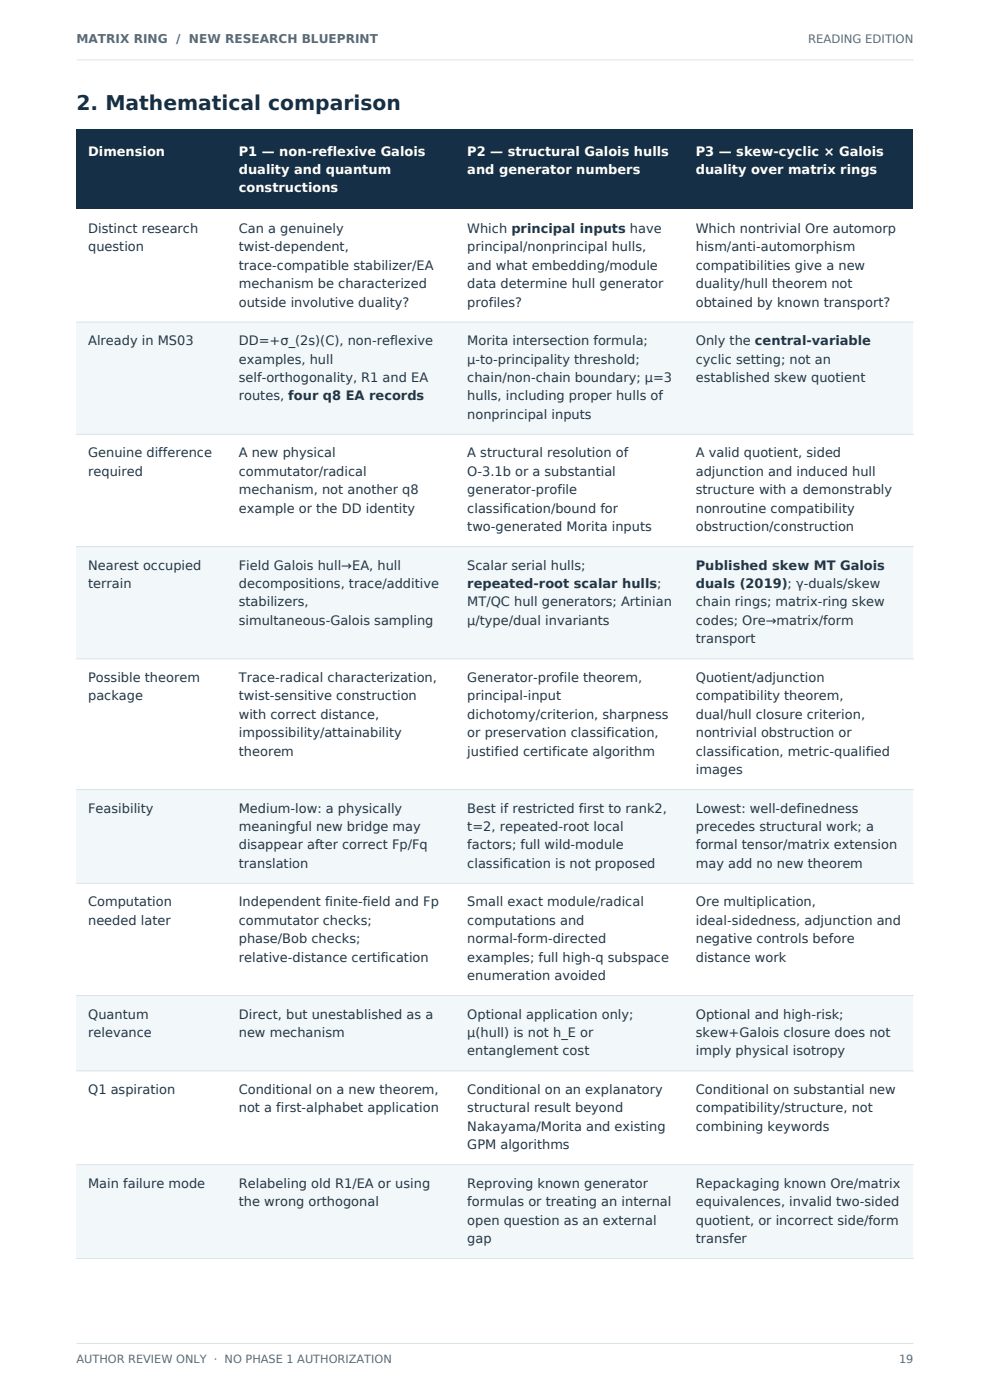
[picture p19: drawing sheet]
<svg xmlns="http://www.w3.org/2000/svg" width="210mm" height="297mm" viewBox="0 0 210 297" stroke-linecap="round" stroke-linejoin="round" font-family="sans-serif">
<defs><g id="words">
<text font-size="4.3" fill="#142f46" x="16.2" y="23.4">2. Mathematical comparison</text>
<g font-size="2.8" fill="#fff">
<text x="18.7" y="33">Dimension</text>
<text x="50.7" y="33">P1 — non-reflexive Galois</text>
<text x="99.1" y="33">P2 — structural Galois hulls</text>
<text x="147.6" y="33">P3 — skew-cyclic × Galois</text>
<text x="50.7" y="36.8">duality and quantum</text>
<text x="50.7" y="40.6">constructions</text>
<text x="99.1" y="36.8">and generator numbers</text>
<text x="147.6" y="36.8">duality over matrix rings</text>
</g>
<g font-size="2.8" fill="#243746">
<text x="18.7" y="49.4">Distinct research</text>
<text x="18.7" y="53.3">question</text>
<text x="50.7" y="49.4">Can a genuinely</text>
<text x="50.7" y="53.3">twist-dependent,</text>
<text x="99.1" y="49.4">Which principal inputs have</text>
<text x="99.1" y="53.3">principal/nonprincipal hulls,</text>
<text x="147.6" y="49.4">Which nontrivial Ore automorp</text>
<text x="147.6" y="53.3">hism/anti-automorphism</text>
<text x="50.7" y="57.2">trace-compatible stabilizer/EA</text>
<text x="99.1" y="57.2">and what embedding/module</text>
<text x="147.6" y="57.2">compatibilities give a new</text>
<text x="50.7" y="61.1">mechanism be characterized</text>
<text x="50.7" y="65.1">outside involutive duality?</text>
<text x="99.1" y="61.1">data determine hull generator</text>
<text x="99.1" y="65.1">profiles?</text>
<text x="147.6" y="61.1">duality/hull theorem not</text>
<text x="147.6" y="65.1">obtained by known transport?</text>
<text x="18.7" y="73.2">Already in MS03</text>
<text x="50.7" y="73.2">DD=+σ_(2s)(C), non-reflexive</text>
<text x="50.7" y="77.1">examples, hull</text>
<text x="99.1" y="73.2">Morita intersection formula;</text>
<text x="99.1" y="77.1">μ-to-principality threshold;</text>
<text x="147.6" y="73.2">Only the central-variable</text>
<text x="147.6" y="77.1">cyclic setting; not an</text>
<text x="50.7" y="81">self-orthogonality, R1 and EA</text>
<text x="99.1" y="81">chain/non-chain boundary; μ=3</text>
<text x="147.6" y="81">established skew quotient</text>
<text x="50.7" y="84.9">routes, four q8 EA records</text>
<text x="99.1" y="84.9">hulls, including proper hulls of</text>
<text x="99.1" y="88.9">nonprincipal inputs</text>
<text x="18.7" y="97">Genuine difference</text>
<text x="18.7" y="100.9">required</text>
<text x="50.7" y="97">A new physical</text>
<text x="50.7" y="100.9">commutator/radical</text>
<text x="99.1" y="97">A structural resolution of</text>
<text x="99.1" y="100.9">O-3.1b or a substantial</text>
<text x="147.6" y="97">A valid quotient, sided</text>
<text x="147.6" y="100.9">adjunction and induced hull</text>
<text x="50.7" y="104.8">mechanism, not another q8</text>
<text x="99.1" y="104.8">generator-profile</text>
<text x="147.6" y="104.8">structure with a demonstrably</text>
<text x="50.7" y="108.8">example or the DD identity</text>
<text x="99.1" y="108.8">classification/bound for</text>
<text x="99.1" y="112.7">two-generated Morita inputs</text>
<text x="147.6" y="108.8">nonroutine compatibility</text>
<text x="147.6" y="112.7">obstruction/construction</text>
<text x="18.7" y="120.8">Nearest occupied</text>
<text x="18.7" y="124.7">terrain</text>
<text x="50.7" y="120.8">Field Galois hull→EA, hull</text>
<text x="50.7" y="124.7">decompositions, trace/additive</text>
<text x="99.1" y="120.8">Scalar serial hulls;</text>
<text x="99.1" y="124.7">repeated-root scalar hulls;</text>
<text x="147.6" y="120.8">Published skew MT Galois</text>
<text x="147.6" y="124.7">duals (2019); γ-duals/skew</text>
<text x="50.7" y="128.7">stabilizers,</text>
<text x="99.1" y="128.7">MT/QC hull generators; Artinian</text>
<text x="147.6" y="128.7">chain rings; matrix-ring skew</text>
<text x="50.7" y="132.6">simultaneous-Galois sampling</text>
<text x="99.1" y="132.6">μ/type/dual invariants</text>
<text x="147.6" y="132.6">codes; Ore→matrix/form</text>
<text x="147.6" y="136.5">transport</text>
<text x="18.7" y="144.6">Possible theorem</text>
<text x="18.7" y="148.6">package</text>
<text x="50.7" y="144.6">Trace-radical characterization,</text>
<text x="50.7" y="148.6">twist-sensitive construction</text>
<text x="99.1" y="144.6">Generator-profile theorem,</text>
<text x="99.1" y="148.6">principal-input</text>
<text x="147.6" y="144.6">Quotient/adjunction</text>
<text x="147.6" y="148.6">compatibility theorem,</text>
<text x="50.7" y="152.5">with correct distance,</text>
<text x="99.1" y="152.5">dichotomy/criterion, sharpness</text>
<text x="147.6" y="152.5">dual/hull closure criterion,</text>
<text x="50.7" y="156.4">impossibility/attainability</text>
<text x="50.7" y="160.3">theorem</text>
<text x="99.1" y="156.4">or preservation classification,</text>
<text x="99.1" y="160.3">justified certificate algorithm</text>
<text x="147.6" y="156.4">nontrivial obstruction or</text>
<text x="147.6" y="160.3">classification, metric-qualified</text>
<text x="147.6" y="164.2">images</text>
<text x="18.7" y="172.4">Feasibility</text>
<text x="50.7" y="172.4">Medium-low: a physically</text>
<text x="99.1" y="172.4">Best if restricted first to rank2,</text>
<text x="147.6" y="172.4">Lowest: well-definedness</text>
<text x="50.7" y="176.3">meaningful new bridge may</text>
<text x="99.1" y="176.3">t=2, repeated-root local</text>
<text x="147.6" y="176.3">precedes structural work; a</text>
<text x="50.7" y="180.2">disappear after correct Fp/Fq</text>
<text x="50.7" y="184.1">translation</text>
<text x="99.1" y="180.2">factors; full wild-module</text>
<text x="99.1" y="184.1">classification is not proposed</text>
<text x="147.6" y="180.2">formal tensor/matrix extension</text>
<text x="147.6" y="184.1">may add no new theorem</text>
<text x="18.7" y="192.3">Computation</text>
<text x="18.7" y="196.2">needed later</text>
<text x="50.7" y="192.3">Independent finite-field and Fp</text>
<text x="50.7" y="196.2">commutator checks;</text>
<text x="99.1" y="192.3">Small exact module/radical</text>
<text x="99.1" y="196.2">computations and</text>
<text x="147.6" y="192.3">Ore multiplication,</text>
<text x="147.6" y="196.2">ideal-sidedness, adjunction and</text>
<text x="50.7" y="200.1">phase/Bob checks;</text>
<text x="99.1" y="200.1">normal-form-directed</text>
<text x="147.6" y="200.1">negative controls before</text>
<text x="50.7" y="204">relative-distance certification</text>
<text x="99.1" y="204">examples; full high-q subspace</text>
<text x="99.1" y="207.9">enumeration avoided</text>
<text x="147.6" y="204">distance work</text>
<text x="18.7" y="216.1">Quantum</text>
<text x="18.7" y="220">relevance</text>
<text x="50.7" y="216.1">Direct, but unestablished as a</text>
<text x="50.7" y="220">new mechanism</text>
<text x="99.1" y="216.1">Optional application only;</text>
<text x="99.1" y="220">μ(hull) is not h_E or</text>
<text x="147.6" y="216.1">Optional and high-risk;</text>
<text x="147.6" y="220">skew+Galois closure does not</text>
<text x="99.1" y="223.9">entanglement cost</text>
<text x="147.6" y="223.9">imply physical isotropy</text>
<text x="18.7" y="232.1">Q1 aspiration</text>
<text x="50.7" y="232.1">Conditional on a new theorem,</text>
<text x="99.1" y="232.1">Conditional on an explanatory</text>
<text x="147.6" y="232.1">Conditional on substantial new</text>
<text x="50.7" y="236">not a first-alphabet application</text>
<text x="99.1" y="236">structural result beyond</text>
<text x="99.1" y="239.9">Nakayama/Morita and existing</text>
<text x="147.6" y="236">compatibility/structure, not</text>
<text x="147.6" y="239.9">combining keywords</text>
<text x="99.1" y="243.8">GPM algorithms</text>
<text x="18.7" y="252">Main failure mode</text>
<text x="50.7" y="252">Relabeling old R1/EA or using</text>
<text x="99.1" y="252">Reproving known generator</text>
<text x="147.6" y="252">Repackaging known Ore/matrix</text>
<text x="50.7" y="255.9">the wrong orthogonal</text>
<text x="99.1" y="255.9">formulas or treating an internal</text>
<text x="147.6" y="255.9">equivalences, invalid two-sided</text>
<text x="99.1" y="259.8">open question as an external</text>
<text x="99.1" y="263.7">gap</text>
<text x="147.6" y="259.8">quotient, or incorrect side/form</text>
<text x="147.6" y="263.7">transfer</text>
</g>
<text font-size="2.6" fill="#596b78" x="16.2" y="9.2">MATRIX RING / NEW RESEARCH BLUEPRINT</text>
<text font-size="2.5" fill="#596b78" x="171.4" y="9.2">READING EDITION</text>
<g font-size="2.4" fill="#596b78">
<text x="16.2" y="289.2">AUTHOR REVIEW ONLY · NO PHASE 1 AUTHORIZATION</text>
<text x="190.7" y="289.2">19</text>
</g>
</g></defs>
<path d="M16.2 12.7h177.6M16.2 285h177.6" fill="none" stroke="#d9e3e9" stroke-width=".21"/>
<path d="M16.2 27.4h177.6v17.1h-177.6z" fill-rule="evenodd" fill="#142f46"/>
<path d="M16.2 44.5h177.6v23.8h-177.6z" fill-rule="evenodd" fill="#fff"/>
<path d="M16.2 68.3h177.6v23.8h-177.6z" fill-rule="evenodd" fill="#f2f7f9"/>
<path d="M16.2 92.1h177.6v23.9h-177.6z" fill-rule="evenodd" fill="#fff"/>
<path d="M16.2 116h177.6v23.8h-177.6z" fill-rule="evenodd" fill="#f2f7f9"/>
<path d="M16.2 139.8h177.6v27.7h-177.6z" fill-rule="evenodd" fill="#fff"/>
<path d="M16.2 167.5h177.6v19.9h-177.6z" fill-rule="evenodd" fill="#f2f7f9"/>
<path d="M16.2 187.4h177.6v23.8h-177.6z" fill-rule="evenodd" fill="#fff"/>
<path d="M16.2 211.2h177.6v16h-177.6z" fill-rule="evenodd" fill="#f2f7f9"/>
<path d="M16.2 227.2h177.6v19.9h-177.6z" fill-rule="evenodd" fill="#fff"/>
<path d="M16.2 247.1h177.6v19.9h-177.6z" fill-rule="evenodd" fill="#f2f7f9"/>
<path d="M16.2 68.3h177.6M16.2 92.1h177.6M16.2 116h177.6M16.2 139.8h177.6M16.2 167.5h177.6M16.2 187.4h177.6M16.2 211.2h177.6M16.2 227.2h177.6M16.2 247.1h177.6M16.2 267h177.6" fill="none" stroke="#d9e3e9" stroke-width=".21"/>
<use href="#words"/>
</svg>
